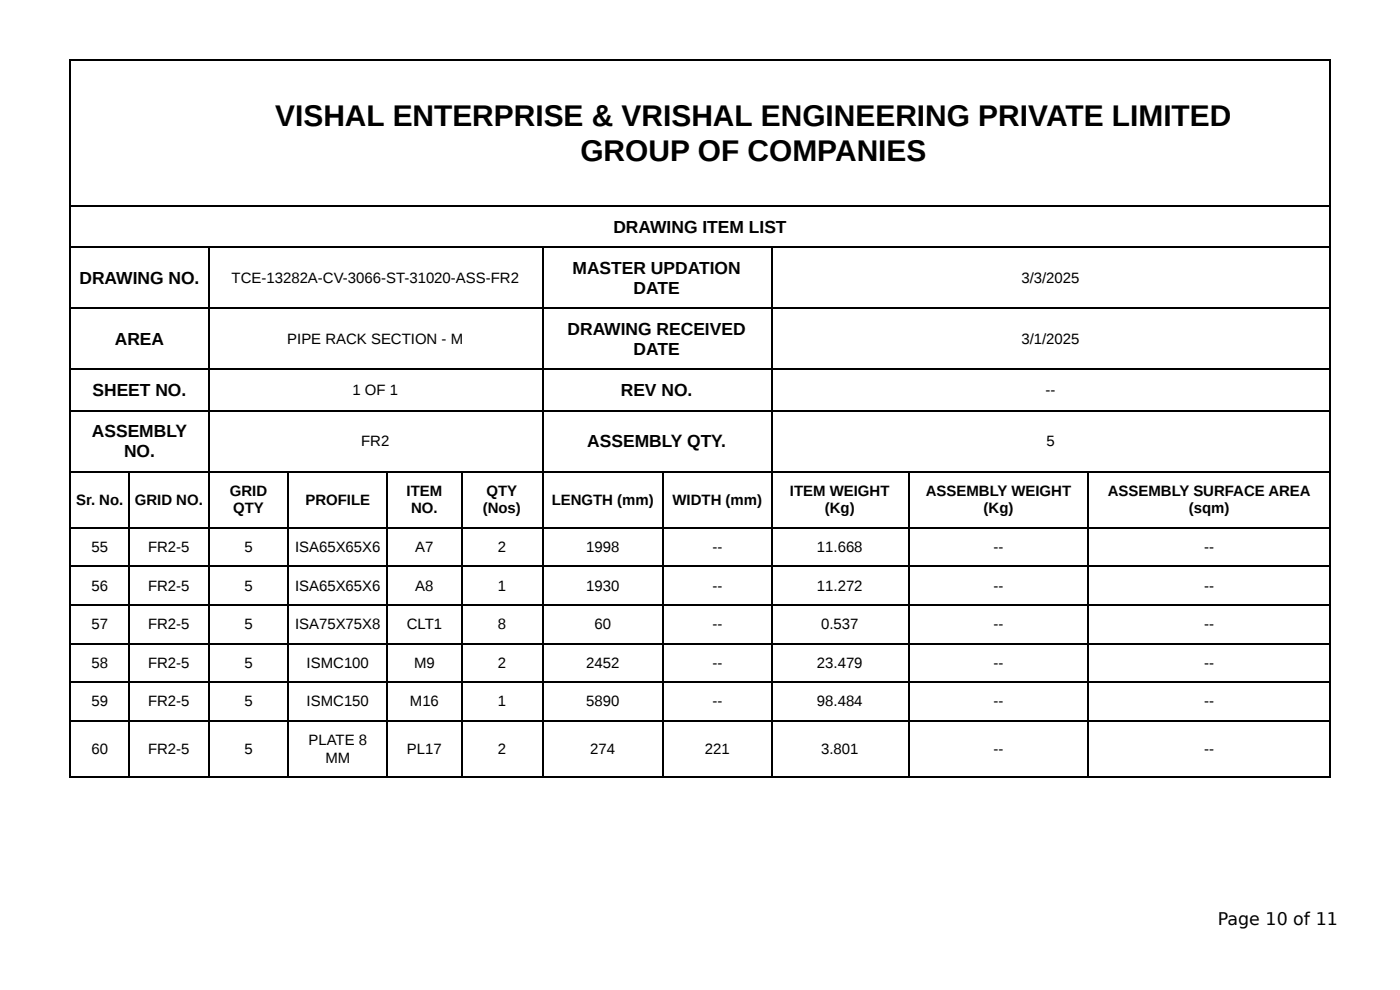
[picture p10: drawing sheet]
<svg xmlns="http://www.w3.org/2000/svg" width="297mm" height="210mm" viewBox="0 0 297 210" stroke-linecap="round" stroke-linejoin="round" font-family="sans-serif">
<defs><g id="words">
<g font-size="6.3">
<text x="58.5" y="26.7">VISHAL ENTERPRISE &amp; VRISHAL ENGINEERING PRIVATE LIMITED</text>
<text x="123.3" y="34.1">GROUP OF COMPANIES</text>
</g>
<g font-size="3.7">
<text x="130.3" y="49.5">DRAWING ITEM LIST</text>
<text x="121.6" y="58.2">MASTER UPDATION</text>
<text x="16.9" y="60.3">DRAWING NO.</text>
<text x="134.6" y="62.4">DATE</text>
<text x="120.5" y="71.2">DRAWING RECEIVED</text>
<text x="24.4" y="73.3">AREA</text>
<text x="134.6" y="75.4">DATE</text>
<text x="19.6" y="84.1">SHEET NO.</text>
<text x="131.8" y="84.1">REV NO.</text>
<text x="19.5" y="92.9">ASSEMBLY</text>
<text x="124.7" y="95">ASSEMBLY QTY.</text>
<text x="26.3" y="97.1">NO.</text>
<text x="258.7" y="196.3">Page 10 of 11</text>
</g>
<g font-size="3.2">
<text x="49.2" y="60.1">TCE-13282A-CV-3066-ST-31020-ASS-FR2</text>
<text x="216.9" y="60.1">3/3/2025</text>
<text x="61" y="73">PIPE RACK SECTION - M</text>
<text x="216.9" y="73">3/1/2025</text>
<text x="74.9" y="83.9">1 OF 1</text>
<text x="222.1" y="83.9">--</text>
<text x="76.7" y="94.7">FR2</text>
<text x="222.2" y="94.7">5</text>
<text x="16.2" y="107.2">Sr. No.</text>
<text x="28.6" y="107.2">GRID NO.</text>
<text x="48.8" y="105.3">GRID</text>
<text x="64.9" y="107.2">PROFILE</text>
<text x="86.3" y="105.3">ITEM</text>
<text x="103.3" y="105.3">QTY</text>
<text x="117.2" y="107.2">LENGTH (mm)</text>
<text x="142.8" y="107.2">WIDTH (mm)</text>
<text x="167.8" y="105.3">ITEM WEIGHT</text>
<text x="196.6" y="105.3">ASSEMBLY WEIGHT</text>
<text x="235.3" y="105.3">ASSEMBLY SURFACE AREA</text>
<text x="49.5" y="109">QTY</text>
<text x="87.3" y="109">NO.</text>
<text x="102.5" y="109">(Nos)</text>
<text x="175.2" y="109">(Kg)</text>
<text x="208.9" y="109">(Kg)</text>
<text x="252.5" y="109">(sqm)</text>
<text x="19.4" y="117.2">55</text>
<text x="31.5" y="117.2">FR2-5</text>
<text x="51.9" y="117.2">5</text>
<text x="62.7" y="117.2">ISA65X65X6</text>
<text x="88.2" y="117.2">A7</text>
<text x="105.7" y="117.2">2</text>
<text x="124.5" y="117.2">1998</text>
<text x="151.3" y="117.2">--</text>
<text x="173.5" y="117.2">11.668</text>
<text x="211" y="117.2">--</text>
<text x="255.8" y="117.2">--</text>
<text x="19.4" y="125.4">56</text>
<text x="31.5" y="125.4">FR2-5</text>
<text x="51.9" y="125.4">5</text>
<text x="62.7" y="125.4">ISA65X65X6</text>
<text x="88.2" y="125.4">A8</text>
<text x="105.7" y="125.4">1</text>
<text x="124.5" y="125.4">1930</text>
<text x="151.3" y="125.4">--</text>
<text x="173.5" y="125.4">11.272</text>
<text x="211" y="125.4">--</text>
<text x="255.8" y="125.4">--</text>
<text x="19.4" y="133.6">57</text>
<text x="31.5" y="133.6">FR2-5</text>
<text x="51.9" y="133.6">5</text>
<text x="62.7" y="133.6">ISA75X75X8</text>
<text x="86.4" y="133.6">CLT1</text>
<text x="105.7" y="133.6">8</text>
<text x="126.3" y="133.6">60</text>
<text x="151.3" y="133.6">--</text>
<text x="174.4" y="133.6">0.537</text>
<text x="211" y="133.6">--</text>
<text x="255.8" y="133.6">--</text>
<text x="19.4" y="141.8">58</text>
<text x="31.5" y="141.8">FR2-5</text>
<text x="51.9" y="141.8">5</text>
<text x="65.1" y="141.8">ISMC100</text>
<text x="87.9" y="141.8">M9</text>
<text x="105.7" y="141.8">2</text>
<text x="124.5" y="141.8">2452</text>
<text x="151.3" y="141.8">--</text>
<text x="173.5" y="141.8">23.479</text>
<text x="211" y="141.8">--</text>
<text x="255.8" y="141.8">--</text>
<text x="19.4" y="150">59</text>
<text x="31.5" y="150">FR2-5</text>
<text x="51.9" y="150">5</text>
<text x="65.1" y="150">ISMC150</text>
<text x="87.1" y="150">M16</text>
<text x="105.7" y="150">1</text>
<text x="124.5" y="150">5890</text>
<text x="151.3" y="150">--</text>
<text x="173.5" y="150">98.484</text>
<text x="211" y="150">--</text>
<text x="255.8" y="150">--</text>
<text x="19.4" y="160.1">60</text>
<text x="31.5" y="160.1">FR2-5</text>
<text x="51.9" y="160.1">5</text>
<text x="65.5" y="158.2">PLATE 8</text>
<text x="69.1" y="161.9">MM</text>
<text x="86.4" y="160.1">PL17</text>
<text x="105.7" y="160.1">2</text>
<text x="125.4" y="160.1">274</text>
<text x="149.7" y="160.1">221</text>
<text x="174.4" y="160.1">3.801</text>
<text x="211" y="160.1">--</text>
<text x="255.8" y="160.1">--</text>
</g>
</g></defs>
<g fill="none" stroke="#000" stroke-width=".26">
<path d="M14.8 12.8h267.8M14.9 12.7v152.4M282.4 12.7v152.4M14.8 43.8h267.8M14.8 52.5h267.8M44.3 52.7v112.4M115.2 52.7v112.4M163.9 52.7v112.4M14.8 65.5h267.8M14.8 78.4h267.8M14.8 87.2h267.8M14.8 100.1h267.8"/>
<path d="M14.8 112.1h267.8M27.4 100.3v64.8M61.3 100.3v64.8M82.2 100.3v64.8M98 100.3v64.8M140.9 100.3v64.8M193 100.3v64.8M231.1 100.3v64.8M14.8 120.3h267.8M14.8 128.5h267.8M14.8 136.7h267.8M14.8 144.9h267.8"/>
<path d="M14.8 153.1h267.8M14.8 165h267.8"/>
</g>
<use href="#words"/>
</svg>
